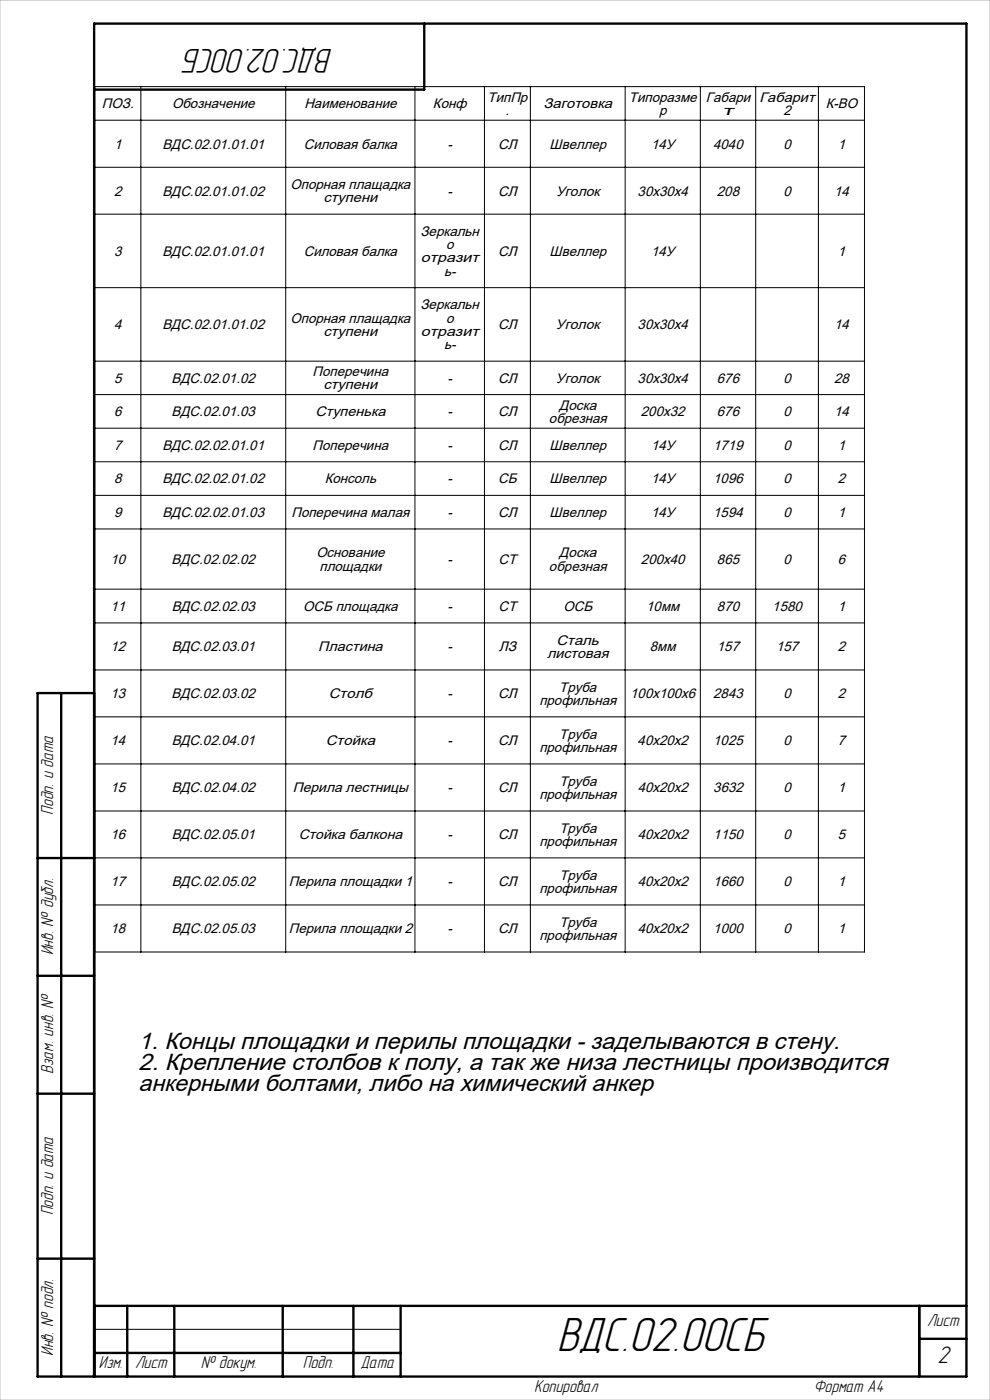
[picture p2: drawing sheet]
<svg xmlns="http://www.w3.org/2000/svg" width="210mm" height="297mm" viewBox="0 0 210 297" stroke-linecap="round" stroke-linejoin="round" font-family="sans-serif">
<defs><g id="words">
<text font-size="10.5" x="118" y="286.7">ВДС.02.00СБ</text>
<text font-size="7.5" x="70.7" y="10.5" transform="rotate(-180 70.7 10.5)">ВДС.02.00СБ</text>
<text font-size="5.3" x="198.8" y="289.1">2</text>
<g font-size="5">
<text x="29.4" y="222.5">1. Концы площадки и перилы площадки - заделываются в стену.</text>
<text x="29.4" y="227">2. Крепление столбов к полу, а так же низа лестницы производится</text>
<text x="29.4" y="231.6">анкерными болтами, либо на химический анкер</text>
</g>
<g font-size="3.8">
<text x="11.3" y="172.8" transform="rotate(-90 11.3 172.8)">Подп. и дата</text>
<text x="11.3" y="202.7" transform="rotate(-90 11.3 202.7)">Инв. № дубл.</text>
<text x="11.3" y="227.8" transform="rotate(-90 11.3 227.8)">Взам. инв. №</text>
<text x="11.3" y="257.8" transform="rotate(-90 11.3 257.8)">Подп. и дата</text>
<text x="196.7" y="281.3">Лист</text>
<text x="11.3" y="287.7" transform="rotate(-90 11.3 287.7)">Инв. № подл.</text>
<text x="21" y="290.3">Изм.</text>
<text x="28.7" y="290.3">Лист</text>
<text x="42.6" y="290.3">№ докум.</text>
<text x="64.2" y="290.3">Подп.</text>
<text x="76.5" y="290.3">Дата</text>
<text x="113.3" y="295.3">Копировал</text>
<text x="172.6" y="295.3">Формат А4</text>
</g>
<g font-size="2.9">
<text x="21.6" y="23">ПОЗ.</text>
<text x="36.5" y="23">Обозначение</text>
<text x="64.6" y="23">Наименование</text>
<text x="91.8" y="23">Конф</text>
<text x="103.4" y="21.6">ТипПр</text>
<text x="115.3" y="23">Заготовка</text>
<text x="133.4" y="21.6">Типоразме</text>
<text x="149.7" y="21.6">Габари</text>
<text x="161.1" y="21.6">Габарит</text>
<text x="175.2" y="23">К-ВО</text>
<text x="107.3" y="24.4">.</text>
<text x="139.8" y="24.4">р</text>
<text x="153.3" y="24.4">т</text>
<text x="166.2" y="24.4">2</text>
<text x="24.2" y="31.5">1</text>
<text x="34.5" y="31.5">ВДС.02.01.01.01</text>
<text x="64.5" y="31.5">Силовая балка</text>
<text x="94.9" y="31.5">-</text>
<text x="105.6" y="31.5">СЛ</text>
<text x="116.6" y="31.5">Швеллер</text>
<text x="138.1" y="31.5">14У</text>
<text x="151.3" y="31.5">4040</text>
<text x="166.2" y="31.5">0</text>
<text x="177.7" y="31.5">1</text>
<text x="24.2" y="41.5">2</text>
<text x="34.4" y="41.5">ВДС.02.01.01.02</text>
<text x="61.6" y="40.1">Опорная плащадка</text>
<text x="94.9" y="41.5">-</text>
<text x="105.7" y="41.5">СЛ</text>
<text x="117.9" y="41.5">Уголок</text>
<text x="135.3" y="41.5">30х30х4</text>
<text x="152.1" y="41.5">208</text>
<text x="166.2" y="41.5">0</text>
<text x="176.9" y="41.5">14</text>
<text x="68.6" y="42.9">ступени</text>
<text x="89.2" y="50">Зеркальн</text>
<text x="94.6" y="52.8">о</text>
<text x="24.2" y="54.2">3</text>
<text x="34.4" y="54.2">ВДС.02.01.01.01</text>
<text x="64.5" y="54.2">Силовая балка</text>
<text x="89.3" y="55.7">отразит</text>
<text x="94.2" y="58.5">ь-</text>
<text x="105.7" y="54.2">СЛ</text>
<text x="116.6" y="54.2">Швеллер</text>
<text x="138.1" y="54.2">14У</text>
<text x="177.7" y="54.2">1</text>
<text x="89.2" y="65.6">Зеркальн</text>
<text x="24.2" y="69.8">4</text>
<text x="34.4" y="69.8">ВДС.02.01.01.02</text>
<text x="61.6" y="68.4">Опорная плащадка</text>
<text x="68.6" y="71.2">ступени</text>
<text x="89.3" y="71.2">отразит</text>
<text x="94.6" y="68.4">о</text>
<text x="105.6" y="69.8">СЛ</text>
<text x="117.9" y="69.8">Уголок</text>
<text x="135.3" y="69.8">30х30х4</text>
<text x="176.9" y="69.8">14</text>
<text x="94.2" y="74.1">ь-</text>
<text x="24.2" y="81.2">5</text>
<text x="36.4" y="81.2">ВДС.02.01.02</text>
<text x="66.3" y="79.8">Поперечина</text>
<text x="68.6" y="82.6">ступени</text>
<text x="94.9" y="81.2">-</text>
<text x="105.6" y="81.2">СЛ</text>
<text x="117.9" y="81.2">Уголок</text>
<text x="135.3" y="81.2">30х30х4</text>
<text x="152.1" y="81.2">676</text>
<text x="166.2" y="81.2">0</text>
<text x="176.9" y="81.2">28</text>
<text x="24.2" y="88.3">6</text>
<text x="36.4" y="88.3">ВДС.02.01.03</text>
<text x="66.9" y="88.3">Ступенька</text>
<text x="94.9" y="88.3">-</text>
<text x="105.6" y="88.3">СЛ</text>
<text x="116.4" y="89.7">обрезная</text>
<text x="118.6" y="86.9">Доска</text>
<text x="136" y="88.3">200х32</text>
<text x="152.1" y="88.3">676</text>
<text x="166.2" y="88.3">0</text>
<text x="176.9" y="88.3">14</text>
<text x="24.2" y="95.4">7</text>
<text x="34.4" y="95.4">ВДС.02.02.01.01</text>
<text x="66.3" y="95.4">Поперечина</text>
<text x="94.9" y="95.4">-</text>
<text x="105.6" y="95.4">СЛ</text>
<text x="116.6" y="95.4">Швеллер</text>
<text x="138.1" y="95.4">14У</text>
<text x="151.3" y="95.4">1719</text>
<text x="166.2" y="95.4">0</text>
<text x="177.7" y="95.4">1</text>
<text x="24.2" y="102.5">8</text>
<text x="34.4" y="102.5">ВДС.02.02.01.02</text>
<text x="68.9" y="102.5">Консоль</text>
<text x="94.9" y="102.5">-</text>
<text x="105.7" y="102.5">СБ</text>
<text x="116.6" y="102.5">Швеллер</text>
<text x="138.1" y="102.5">14У</text>
<text x="151.3" y="102.5">1096</text>
<text x="166.2" y="102.5">0</text>
<text x="177.7" y="102.5">2</text>
<text x="24.2" y="109.7">9</text>
<text x="34.4" y="109.7">ВДС.02.02.01.03</text>
<text x="61.8" y="109.7">Поперечина малая</text>
<text x="94.9" y="109.7">-</text>
<text x="105.7" y="109.7">СЛ</text>
<text x="116.6" y="109.7">Швеллер</text>
<text x="138.1" y="109.7">14У</text>
<text x="151.3" y="109.7">1594</text>
<text x="166.2" y="109.7">0</text>
<text x="177.7" y="109.7">1</text>
<text x="23.4" y="119.6">10</text>
<text x="36.4" y="119.6">ВДС.02.02.02</text>
<text x="67.1" y="118.2">Основание</text>
<text x="94.9" y="119.6">-</text>
<text x="105.8" y="119.6">СТ</text>
<text x="118.6" y="118.2">Доска</text>
<text x="136" y="119.6">200х40</text>
<text x="152.1" y="119.6">865</text>
<text x="166.2" y="119.6">0</text>
<text x="177.7" y="119.6">6</text>
<text x="67.8" y="121">площадки</text>
<text x="116.5" y="121">обрезная</text>
<text x="23.4" y="129.6">11</text>
<text x="36.4" y="129.6">ВДС.02.02.03</text>
<text x="64.3" y="129.6">ОСБ площадка</text>
<text x="94.9" y="129.6">-</text>
<text x="105.8" y="129.6">СТ</text>
<text x="119.5" y="129.6">ОСБ</text>
<text x="137.1" y="129.6">10мм</text>
<text x="152.1" y="129.6">870</text>
<text x="163.8" y="129.6">1580</text>
<text x="177.7" y="129.6">1</text>
<text x="118.1" y="136.7">Сталь</text>
<text x="23.4" y="138.2">12</text>
<text x="36.4" y="138.2">ВДС.02.03.01</text>
<text x="67.5" y="138.2">Пластина</text>
<text x="94.9" y="138.2">-</text>
<text x="105.8" y="138.2">ЛЗ</text>
<text x="116" y="139.6">листовая</text>
<text x="137.9" y="138.2">8мм</text>
<text x="152.1" y="138.2">157</text>
<text x="164.6" y="138.2">157</text>
<text x="177.7" y="138.2">2</text>
<text x="23.4" y="148.1">13</text>
<text x="36.4" y="148.1">ВДС.02.03.02</text>
<text x="69.8" y="148.1">Столб</text>
<text x="94.9" y="148.1">-</text>
<text x="105.7" y="148.1">СЛ</text>
<text x="114.4" y="149.5">профильная</text>
<text x="118.6" y="146.7">Труба</text>
<text x="133.7" y="148.1">100х100х6</text>
<text x="151.3" y="148.1">2843</text>
<text x="166.2" y="148.1">0</text>
<text x="177.7" y="148.1">2</text>
<text x="23.4" y="158.1">14</text>
<text x="36.4" y="158.1">ВДС.02.04.01</text>
<text x="69.1" y="158.1">Стойка</text>
<text x="94.9" y="158.1">-</text>
<text x="105.7" y="158.1">СЛ</text>
<text x="114.4" y="159.5">профильная</text>
<text x="118.6" y="156.7">Труба</text>
<text x="135.3" y="158.1">40х20х2</text>
<text x="151.3" y="158.1">1025</text>
<text x="166.2" y="158.1">0</text>
<text x="177.7" y="158.1">7</text>
<text x="118.6" y="166.7">Труба</text>
<text x="23.4" y="168.1">15</text>
<text x="36.4" y="168.1">ВДС.02.04.02</text>
<text x="62.1" y="168.1">Перила лестницы</text>
<text x="94.9" y="168.1">-</text>
<text x="105.7" y="168.1">СЛ</text>
<text x="114.4" y="169.5">профильная</text>
<text x="135.3" y="168.1">40х20х2</text>
<text x="151.3" y="168.1">3632</text>
<text x="166.2" y="168.1">0</text>
<text x="177.7" y="168.1">1</text>
<text x="23.4" y="178">16</text>
<text x="36.4" y="178">ВДС.02.05.01</text>
<text x="63.4" y="178">Стойка балкона</text>
<text x="94.9" y="178">-</text>
<text x="105.7" y="178">СЛ</text>
<text x="114.4" y="179.4">профильная</text>
<text x="118.7" y="176.6">Труба</text>
<text x="135.3" y="178">40х20х2</text>
<text x="151.3" y="178">1150</text>
<text x="166.2" y="178">0</text>
<text x="177.7" y="178">5</text>
<text x="23.4" y="188">17</text>
<text x="36.4" y="188">ВДС.02.05.02</text>
<text x="61.3" y="188">Перила площадки 1</text>
<text x="94.9" y="188">-</text>
<text x="105.7" y="188">СЛ</text>
<text x="114.4" y="189.4">профильная</text>
<text x="118.7" y="186.6">Труба</text>
<text x="135.3" y="188">40х20х2</text>
<text x="151.3" y="188">1660</text>
<text x="166.2" y="188">0</text>
<text x="177.7" y="188">1</text>
<text x="23.4" y="198">18</text>
<text x="36.4" y="198">ВДС.02.05.03</text>
<text x="61.3" y="198">Перила площадки 2</text>
<text x="95" y="198">-</text>
<text x="105.7" y="198">СЛ</text>
<text x="118.7" y="196.6">Труба</text>
<text x="135.3" y="198">40х20х2</text>
<text x="151.3" y="198">1000</text>
<text x="166.2" y="198">0</text>
<text x="177.7" y="198">1</text>
<text x="114.4" y="199.4">профильная</text>
</g>
</g></defs>
<g fill="none" stroke="#000" stroke-width=".21">
<path d="M20.1 18.4h163.3v183.6h-163.3zM29.9 18.4v183.6M60.6 18.4v183.6M88 18.4v183.6M102.8 18.4v183.6M112.5 18.4v183.6M132.6 18.4v183.6M148.6 18.4v183.6M160.3 18.4v183.6M173.6 18.4v183.6M20.1 25.5h163.3M20.1 35.5h163.3"/>
<path d="M20.1 45.4h163.3M20.1 61h163.3M20.1 76.6h163.3M20.1 83.7h163.3M20.1 90.8h163.3M20.1 98h163.3M20.1 105.1h163.3M20.1 112.2h163.3M20.1 125h163.3M20.1 132.1h163.3M20.1 142.1h163.3M20.1 152.1h163.3"/>
<path d="M20.1 162.1h163.3M20.1 172h163.3M20.1 182h163.3M20.1 192h163.3M20 282h65"/>
</g>
<g fill="none" stroke="#000" stroke-width=".5">
<path d="M90 5v14h-70M13 147v145M20 147h-12v145h197v-287h-185v287M8 182h12M8 207h12M8 232h12M8 267h12M20 277h185M27 277v15M37 277v15M60 277v15M75 277v15"/>
<path d="M85 277v15M195 277v15M20 287h65M195 284h10"/>
</g>
<path d="M0 0h210v297h-210z" fill="none" stroke="#c0c0c0" stroke-width=".21"/>
<use href="#words"/>
</svg>
